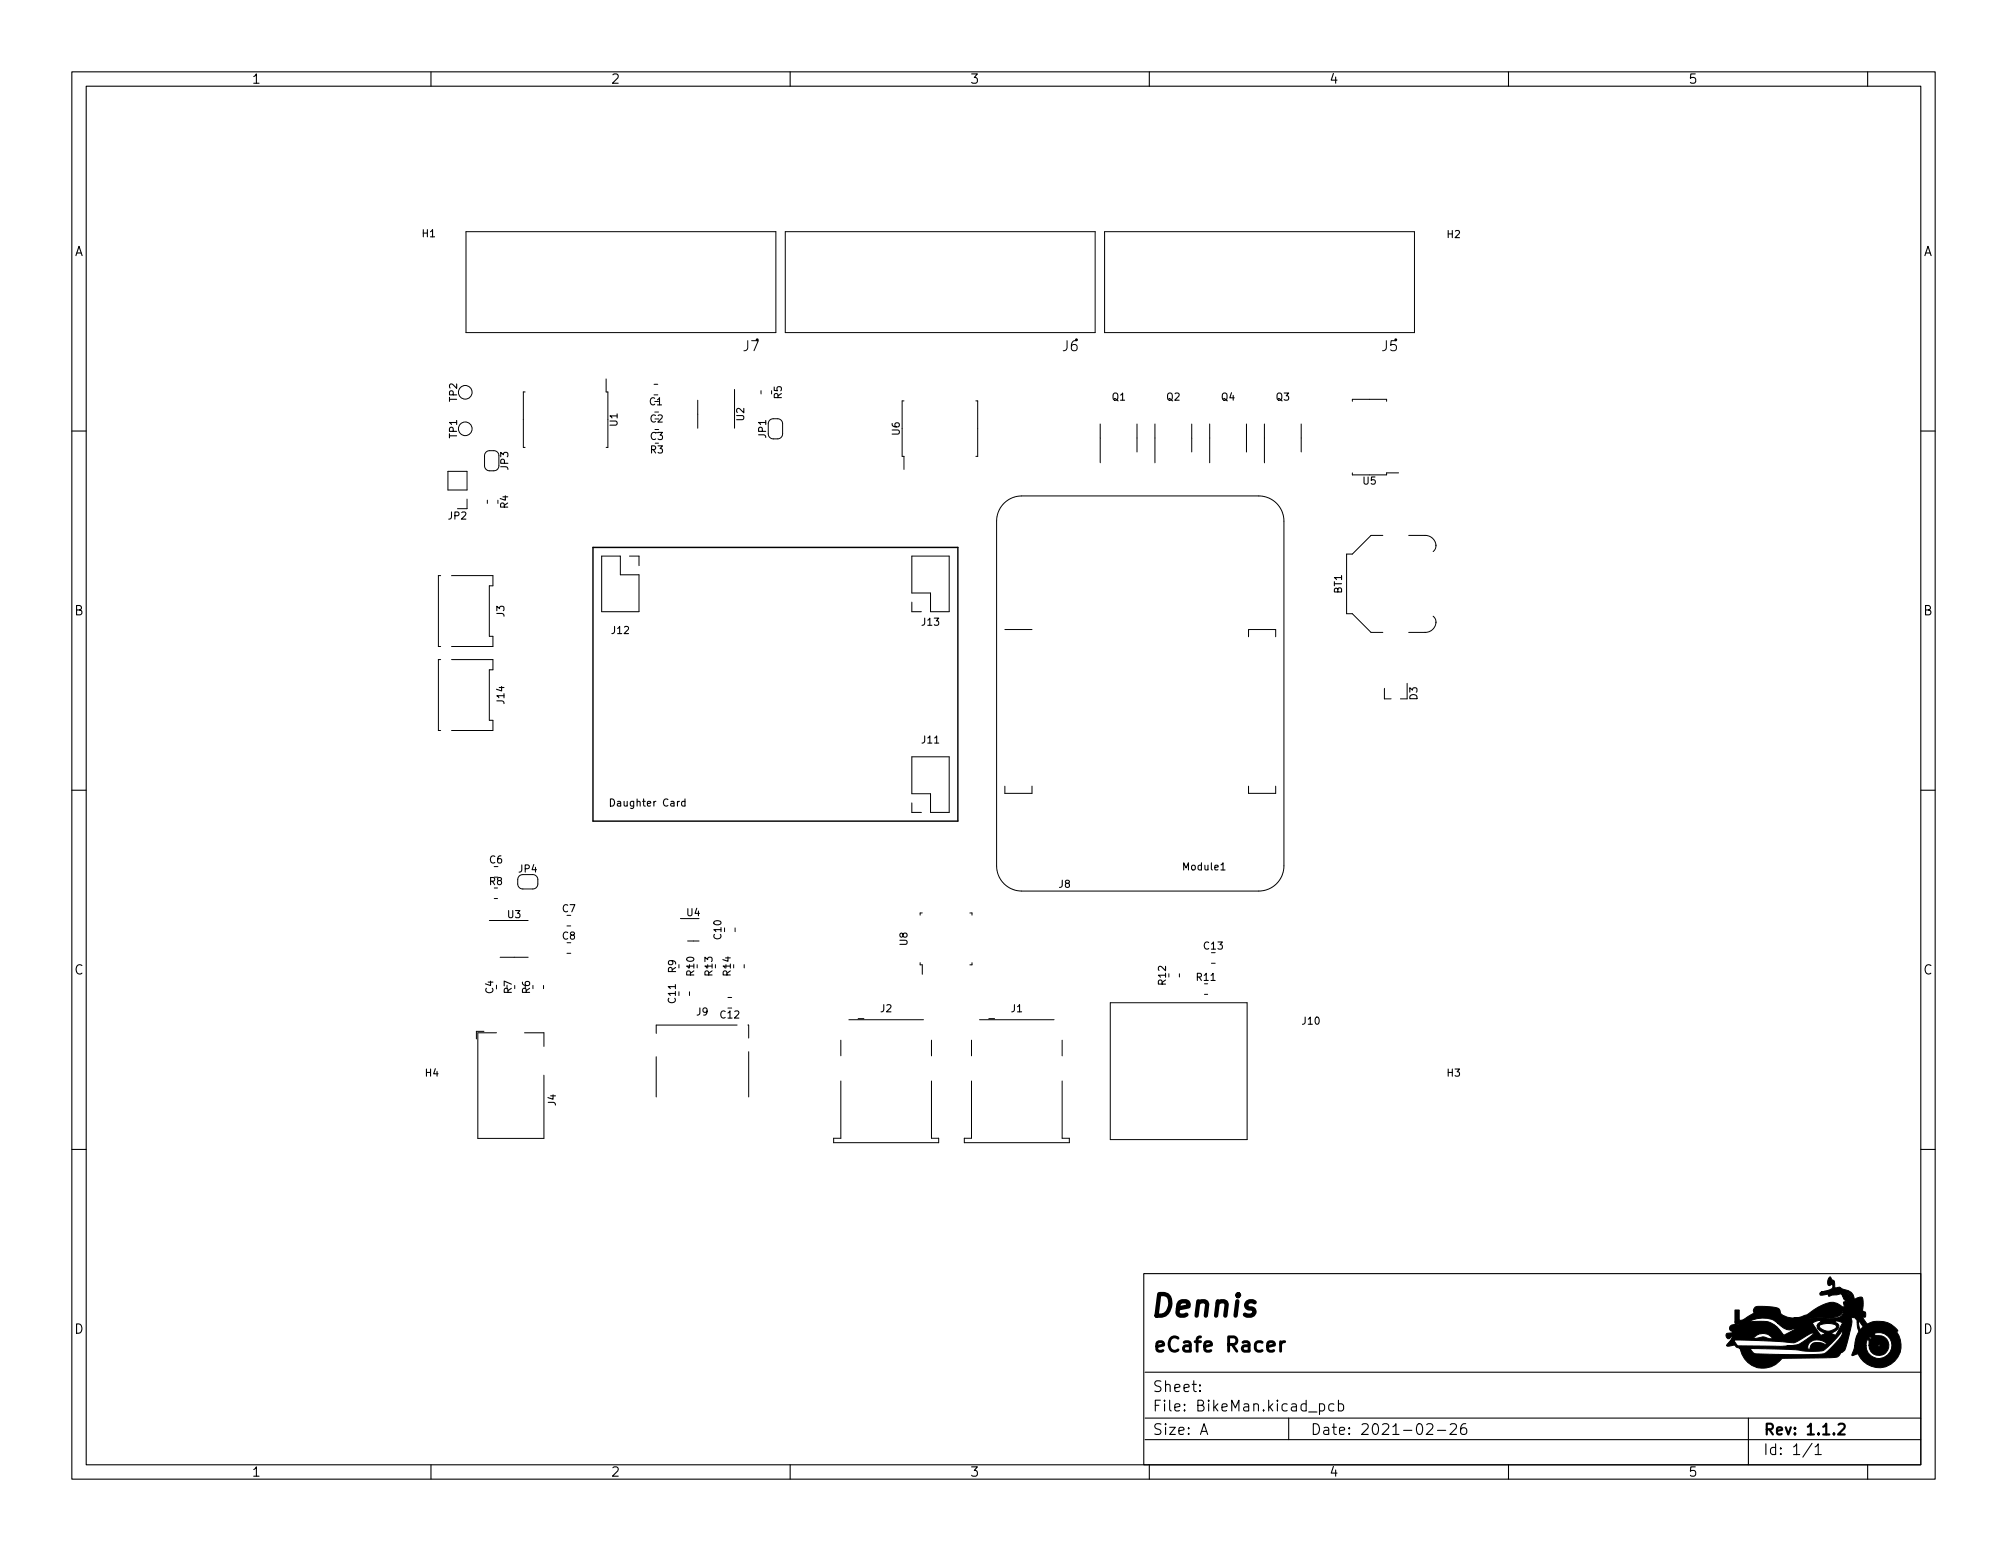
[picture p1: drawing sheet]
<svg xmlns="http://www.w3.org/2000/svg" width="279mm" height="216mm" viewBox="0 0 279 216" stroke-linecap="round" stroke-linejoin="round" font-family="sans-serif">
<defs><g id="words">
<text font-size="4.2" x="159.9" y="183.3">Dennis</text>
<text font-size="2.8" x="160.4" y="188.2">eCafe Racer</text>
<g font-size="2.1">
<text x="160.4" y="196.5">File: BikeMan.kicad_pcb</text>
<text x="160.4" y="193.8">Sheet:</text>
<text x="160.4" y="199.7">Size: A</text>
<text x="182.4" y="199.7">Date: 2021-02-26</text>
<text x="245.4" y="199.7">Rev: 1.1.2</text>
<text x="245.4" y="202.5">Id: 1/1</text>
</g>
<g font-size="1.9">
<text x="103.5" y="48.9">J7</text>
<text x="147.9" y="48.9">J6</text>
<text x="192.4" y="48.9">J5</text>
</g>
<g font-size="1.8">
<text x="35" y="11.6">1</text>
<text x="85" y="11.6">2</text>
<text x="135" y="11.6">3</text>
<text x="185" y="11.6">4</text>
<text x="235" y="11.6">5</text>
<text x="10.3" y="35.6">A</text>
<text x="267.7" y="35.6">A</text>
<text x="10.3" y="85.7">B</text>
<text x="267.7" y="85.7">B</text>
<text x="10.3" y="135.6">C</text>
<text x="267.7" y="135.6">C</text>
<text x="10.3" y="185.7">D</text>
<text x="267.7" y="185.7">D</text>
<text x="35" y="205.6">1</text>
<text x="85" y="205.6">2</text>
<text x="135" y="205.6">3</text>
<text x="185" y="205.6">4</text>
<text x="235" y="205.6">5</text>
</g>
<g font-size="1.4">
<text x="58.8" y="33">H1</text>
<text x="201.5" y="33.1">H2</text>
<text x="63.6" y="55.9" transform="rotate(-90 63.6 55.9)">TP2</text>
<text x="86" y="59.3" transform="rotate(-90 86 59.3)">U1</text>
<text x="90.4" y="56.4">C1</text>
<text x="90.5" y="58.8">C2</text>
<text x="103.6" y="58.5" transform="rotate(-90 103.6 58.5)">U2</text>
<text x="108.8" y="55.5" transform="rotate(-90 108.8 55.5)">R5</text>
<text x="154.8" y="55.8">Q1</text>
<text x="162.4" y="55.8">Q2</text>
<text x="170" y="55.8">Q4</text>
<text x="177.7" y="55.8">Q3</text>
<text x="63.6" y="61" transform="rotate(-90 63.6 61)">TP1</text>
<text x="70.8" y="65.4" transform="rotate(-90 70.8 65.4)">JP3</text>
<text x="90.5" y="63.1">R3</text>
<text x="90.5" y="61.2">C3</text>
<text x="106.7" y="60.9" transform="rotate(-90 106.7 60.9)">JP1</text>
<text x="125.2" y="60.6" transform="rotate(-90 125.2 60.6)">U6</text>
<text x="70.7" y="70.7" transform="rotate(-90 70.7 70.7)">R4</text>
<text x="189.8" y="67.4">U5</text>
<text x="62.4" y="72.3">JP2</text>
<text x="186.8" y="82.6" transform="rotate(-90 186.8 82.6)">BT1</text>
<text x="70.2" y="85.8" transform="rotate(-90 70.2 85.8)">J3</text>
<text x="85.2" y="88.2">J12</text>
<text x="128.4" y="87.1">J13</text>
<text x="70.2" y="97.9" transform="rotate(-90 70.2 97.9)">J14</text>
<text x="197.3" y="97.4" transform="rotate(-90 197.3 97.4)">D3</text>
<text x="128.4" y="103.5">J11</text>
<text x="85.3" y="112.3">Daughter Card</text>
<text x="68.1" y="123.2">R8</text>
<text x="68.2" y="120.2">C6</text>
<text x="72.2" y="121.4">JP4</text>
<text x="147.4" y="123.6">J8</text>
<text x="164.8" y="121.2">Module1</text>
<text x="70.7" y="127.8">U3</text>
<text x="78.3" y="130.8">C8</text>
<text x="78.3" y="127">C7</text>
<text x="95.6" y="127.5">U4</text>
<text x="100.4" y="130.7" transform="rotate(-90 100.4 130.7)">C10</text>
<text x="126.3" y="131.6" transform="rotate(-90 126.3 131.6)">U8</text>
<text x="94.1" y="135.4" transform="rotate(-90 94.1 135.4)">R9</text>
<text x="96.6" y="135.8" transform="rotate(-90 96.6 135.8)">R10</text>
<text x="99.2" y="135.8" transform="rotate(-90 99.2 135.8)">R13</text>
<text x="101.7" y="135.8" transform="rotate(-90 101.7 135.8)">R14</text>
<text x="162.3" y="137.1" transform="rotate(-90 162.3 137.1)">R12</text>
<text x="166.6" y="136.5">R11</text>
<text x="167.6" y="132.2">C13</text>
<text x="68.7" y="138.3" transform="rotate(-90 68.7 138.3)">C4</text>
<text x="71.2" y="138.3" transform="rotate(-90 71.2 138.3)">R7</text>
<text x="73.8" y="138.3" transform="rotate(-90 73.8 138.3)">R6</text>
<text x="94.1" y="139.6" transform="rotate(-90 94.1 139.6)">C11</text>
<text x="97" y="141.3">J9</text>
<text x="100.3" y="141.8">C12</text>
<text x="122.6" y="140.9">J2</text>
<text x="140.8" y="140.9">J1</text>
<text x="181.3" y="142.6">J10</text>
<text x="59.2" y="149.9">H4</text>
<text x="201.5" y="149.9">H3</text>
<text x="77.4" y="153.9" transform="rotate(-90 77.4 153.9)">J4</text>
</g>
</g></defs>
<g fill="none" stroke="#000" stroke-width=".15">
<path d="M10 10h259.4v195.9h-259.4zM12 12h255.4v191.9h-255.4zM60 10v2M110 10v2M160 10v2M210 10v2M260 10v2M10 60h2M267.4 60h2M10 110h2M267.4 110h2M10 160h2"/>
<path d="M267.4 160h2M159.2 177.3h108.2v26.6h-108.2zM159.4 197.4h108M159.4 191h108M167 193.6h.1l-.1 .1v-.1v.1M167 192.8l.1 .1h-.1v-.1v.1M167.1 199.7l.5-1.5 .5 1.5M167.3 199.2h.7M179.4 197.4v3M183.7 195.5l.4-.1 .3 .3v.4l-.1 .2-.2 .1-.4-.1M185.7 195.5l-.4-.1-.3 .3v.4l.1 .2 .2 .1 .4-.1M186.3 195.5l.5-.1 .2 .3v.4l-.1 .2-.1 .1-.5-.1"/>
<path d="M186.3 194.9v1.5M198.6 198.3l.2-.1h.5a.41 .41 0 0 1 .1 .6l-.9 .9h1M200.1 199.1h1.2M201.9 198.3l.2-.1h.5a.41 .41 0 0 1 .1 .6l-.9 .9h1M204 198.2a.59 .59 0 0 0-.7 .6v.6l.2 .2 .4 .1 .2-.2 .1-.5-.2-.2-.4-.1-.3 .3M243.4 197.4v6.5M60 203.9v2M110 203.9v2M159.4 200.4h108M160 203.9v2M210 203.9v2M252.3 200.9l-1.3 1.9"/>
<path d="M252.7 201.4l.4-.4v1.5M252.7 202.5h.8M260 203.9v2"/>
</g>
<path d="M256 198.3l.2-.1h.5a.41 .41 0 0 1 0 .6l-.8 .9h.9" fill="none" stroke="#000" stroke-width=".3"/>
<path d="M178.3 186.8v1.3M178.9 186.8a.51 .51 0 0 0-.6 .3" fill="none" stroke="#000" stroke-width=".4"/>
<path d="M241.5 182.4h.6v1.4l.5-.1 1.5-.9 .1-.1a.6 .6 0 0 1 .6-.9 6 6 0 0 1 2.9 .4l.3 .7a2.63 2.63 0 0 0 1.8 .6h3.9l2.4-.1a.97 .97 0 0 0 .6-1l-.2 .3a1.08 1.08 0 0 1-1.1 .6l-1.7 .1-3.9 .1 .9-.2 1-.4a6.7 6.7 0 0 1 3.5-1.6l.6 .1 .8 .5h.1v-.7h.3l-.3-.4-.2-.4h.7l.3 .4h.3v.1l.1-.1-.1-.1v.1h-.3l-.3-.4h-.7l-.3-.3-1.2 .2-.3 .1h-.2l.1-.2h-.1l-1.1 .1-.1-.3 .3-.2h3.4l.8 .7-.2-.3-.6-.4h-3.4h.3h3h-3l.7-.2 .5-.3v-.5h-.1l-.4 .2a.8 .8 0 0 1 .2-1.3l.4 .5a.52 .52 0 0 1 .2 .7l.1 .4 .6-.1 .6 .3a1.42 1.42 0 0 1 1.4 1.4l.6-.3h.5h.1l.1 .8-.1 1 .1 .2h.3v.4v.3l-.5-.1 .7 1.1a3.4 3.4 0 0 1 4.3 1h-.2v.1a3.1 3.1 0 0 1-1 4.6 3.1 3.1 0 0 1-4.4-1.6l-.8 .3 .4-1.4h1.6a1.79 1.79 0 0 0 2 1.8 1.79 1.79 0 0 0 1.5-2.2 1.79 1.79 0 0 0-2.3-1.3v.2l.3 .1a1.4 1.4 0 0 1 1.7 1.2 1.4 1.4 0 0 1-1.3 1.6 1.4 1.4 0 0 1-1.5-1.4h1.2l.1 .1 .2-.1-.2-.2-.1 .2h-1.2v-.7l-.2-.1-.2 .3v.5h-1.6l.2-1.2h1.8l.2 .3 .1-.1-.2-.3-1.9 .1 .4-.8-.2-.5-.1-.8h.2l.3 1.1 .4-.4-.7-.9v.2h-.2a.58 .58 0 0 0-.8-.5l.1 .7-.7 3.1a1 1 0 0 1-.7 1 1.26 1.26 0 0 1-1 .7l-7.3 .1a3.2 3.2 0 0 1-3.4 1.3 3.2 3.2 0 0 1-2.5-2.7h1.5l.2 .4a.65 .65 0 0 0 .6 .4l6.6 .1 2.8-.2a9.7 9.7 0 0 0 2.6-2.7l-.1-.4a10.5 10.5 0 0 1-2.6 2.7 13.5 13.5 0 0 1-4.3-.1l-7.3-.2-.5-.2-.2-.3-.8 .2-.4-.1 .7-.8h.4l.5 .8 9.8 .1v.4l.3-.1a.87 .87 0 0 1 1-.8l.7 .1 .5 .2h.1v-.1a1.57 1.57 0 0 0-2.6 .3h-2.9h.1a3.6 3.6 0 0 0 2.8-1.1l.7-.6v-.1l-.5 .1-1.7 1a2.61 2.61 0 0 1-1.8 .1l-7.4-.3 .1-.2h2.9l1.4-.2 .9 .2h.5a1.64 1.64 0 0 0-2.8 0h-2.9l.1-.2h-.1l-.4 .3-.2-.1a.48 .48 0 0 1-.1-.7l.7-.1h.1v-.2a.4 .4 0 0 1-.4-.4v-.3l.2-.1 1.1-.2-.6-.1v-.2l3.1-.1a3.2 3.2 0 0 1 3.4 1.5l.3 .5 1.6-.9-.2-.1a1.62 1.62 0 0 1-2.1-.6l-.2-.1h4.9l1.2 1.7 .7-.3h-.1h.8l.6 .3 1-1.8-.3-.1a.64 .64 0 0 0-.7 0l.5 .5a1.43 1.43 0 0 1-1.9 1.1l-.5-.2a.79 .79 0 0 1-.6-.9h.3v.2a1.47 1.47 0 0 0 2.4 0 .77 .77 0 0 0-.9-.5l-.7 .1-.8 .2h-.3l.1-.2 .4-.4a1.14 1.14 0 0 0-1.2 .3h-4.9l-.2-.2a3.3 3.3 0 0 0-3.6 0h-2.1z" fill="#000" stroke="#000" stroke-width=".14"/>
<path d="M82.5 76.2h50.8v38.1h-50.8z" fill="none" stroke="#000" stroke-width=".2"/>
<g fill="none" stroke="#000" stroke-width=".14">
<path d="M64.9 32.3h43.1v14h-43.1zM109.3 32.3h43.2v14h-43.2zM153.8 32.3h43.1v14h-43.1zM73.1 54.6h-.2v7.7h.2M84.4 52.7v1.9h.2v7.7h-.2M91.1 53.5h.5M97.1 55.7v3.9M102.3 54.2v5.4M105.9 54.4v.4M107 59a.7 .7 0 0 1 .7-.7h.5a.7 .7 0 0 1 .7 .7v1.4a.7 .7 0 0 1-.7 .7h-.5a.7 .7 0 0 1-.7-.7M125.8 55.8h-.2v7.7h.2v1.8M135.9 55.8h.2v7.7h-.2"/>
<path d="M153.2 59v5.4M158.3 59v3.9M160.8 59v5.4M165.9 59v3.9M168.4 59v5.4M173.5 59v3.9M176 59v5.4M181.1 59v3.9M188.3 55.9v-.3h4.7v.3M62.4 65.6h2.6v2.6h-2.6zM65 69.5v1.3h-1.3M67.8 69.6v.5"/>
<path d="M69.5 63.4a.7 .7 0 0 0-.7-.7h-.6a.7 .7 0 0 0-.7 .7v1.4a.7 .7 0 0 0 .7 .7h.6a.7 .7 0 0 0 .7-.7M83.8 77.4h2.6v2.6h2.6v5.1h-5.2zM87.6 77.4h1.4v1.3M126.9 77.4h5.2v7.7h-2.6v-2.5h-2.6zM139.8 70.1a3.5 3.5 0 0 1 2.4-1.1h33a3.5 3.5 0 0 1 3.5 3.5v48a3.5 3.5 0 0 1-3.5 3.5h-33a3.5 3.5 0 0 1-3.5-3.5v-48a3.5 3.5 0 0 1 1.1-2.4zM188.3 65.8v.3h4.7v-.3h1.7M192.5 74.5h-1.6l-2.6 2.6h-.8v8.3h.8l2.6 2.6h1.6M196.1 74.5h2.3M198.4 74.5a1.5 1.5 0 0 1 1.5 1.5M199.9 75.9l-.1 .5-.3 .4M61.3 80.1h-.3v9.9h.3M61.3 91.8h-.3v9.9h.3"/>
<path d="M62.9 80.1h5.7v1.4h-.5v7.1h.5v1.4h-5.7M62.9 91.8h5.7v1.4h-.5v7.1h.5v1.4h-5.7M126.9 83.8v1.3h1.4M139.9 87.6h3.8M173.8 88.6v-1h3.8v1M192.7 95.8v1.5h1M195.9 95.1v2.2h-.9M196.1 88h2.3M199.5 85.8l.3 .4 .1 .5M199.9 86.6a1.5 1.5 0 0 1-1.5 1.4M126.9 105.4h5.2v7.7h-2.6v-2.6h-2.6zM126.9 111.8v1.3h1.4"/>
<path d="M139.9 109.4v1h3.8v-1M173.8 109.4v1h3.8v-1M68.1 128.1h5.4M68.8 125.1h.5M69.6 133.3h3.9M72.8 121.7a.7 .7 0 0 0-.7 .7v.6a.7 .7 0 0 0 .7 .7h1.4a.7 .7 0 0 0 .7-.7v-.6a.7 .7 0 0 0-.7-.7M75.7 137.2v.4M78.9 132.7h.6M78.9 128.9h.6M94.7 127.9h1.8M95.7 131h1.6M96 138.1v.5"/>
<path d="M101.3 138.9h.6M102.3 129.2v.5M103.6 134.3v.4M128.1 134v.3h.3v1.3M128.4 127.1h-.3v.3M135 127.1h.3v.3M135.3 134v.3h-.3M154.6 139.6h19v19h-19zM164.2 135.5v.5M167.7 138.4h.4M168.6 134.1h.6M67.4 143.6h-1.1v1"/>
<path d="M69.1 143.8h-2.6v14.7h9.2v-8.8M73 143.8h2.7v1.9M91.4 147.1v5.6M102.6 142.7h-11.2v1.2M104.1 142.7h.1v1.8M104.2 146.4v6.3M117.1 150.5v7.9h-1v.7h14.6v-.7h-1v-7.9M117.1 144.8v2.2M118.2 141.9h10.4M119.5 141.8h.8M129.7 144.8v2.2M135.2 150.5v7.9h-1v.7h14.7v-.7h-1v-7.9"/>
<path d="M135.2 144.8v2.2M136.4 141.9h10.3M137.7 141.8h.8M147.9 144.8v2.2"/>
<circle cx="64.8" cy="54.6" r=".95"/>
<circle cx="64.8" cy="59.7" r=".95"/>
</g>
<use href="#words"/>
</svg>
